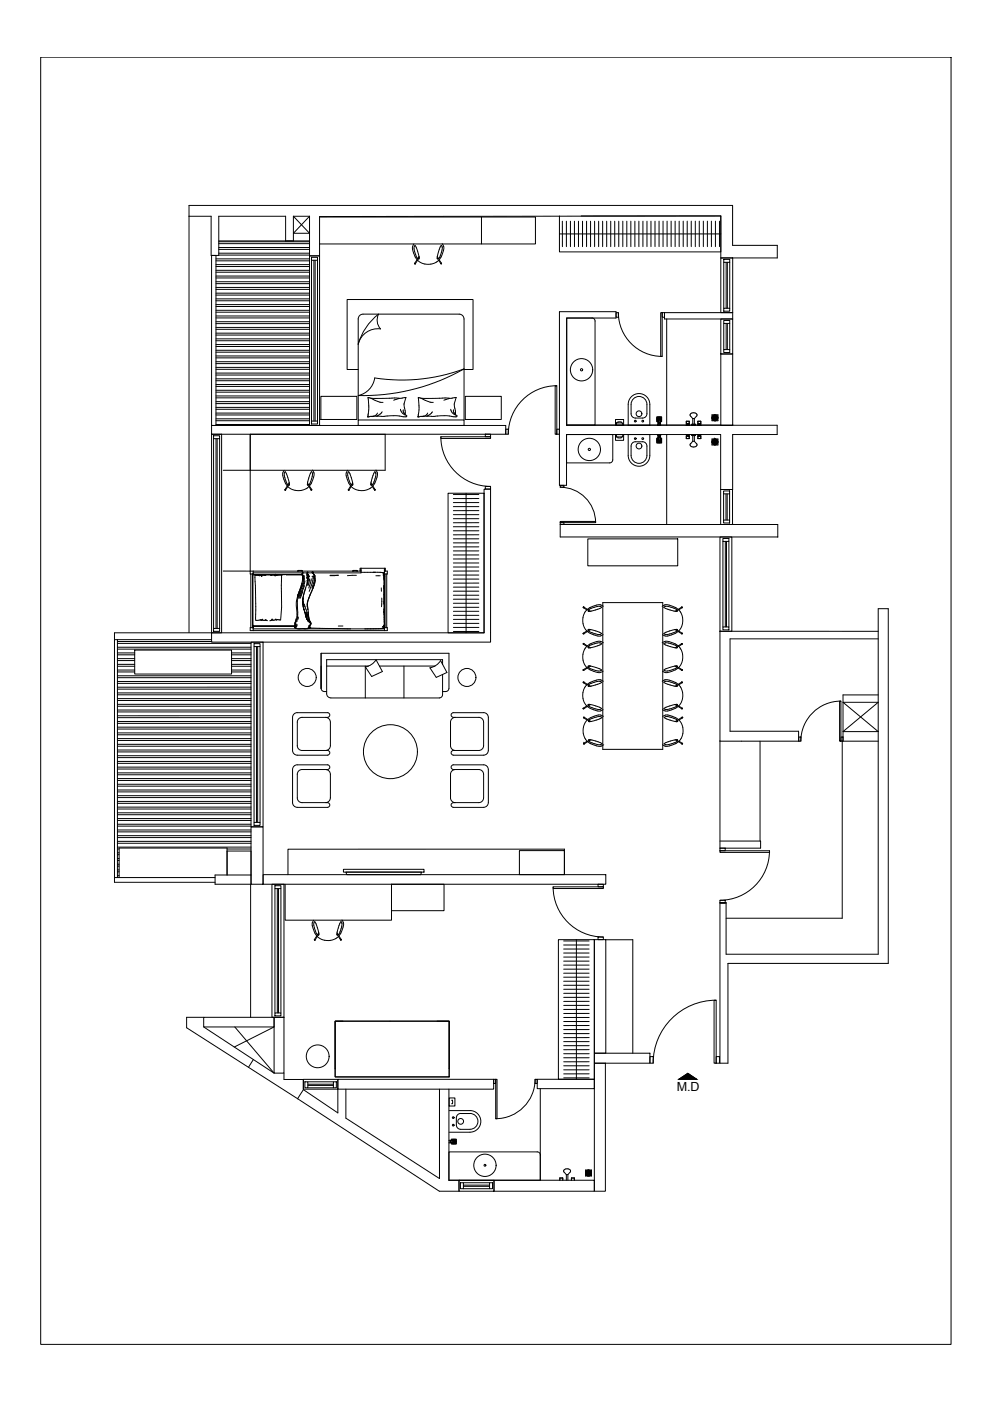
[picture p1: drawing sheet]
<svg xmlns="http://www.w3.org/2000/svg" width="420mm" height="594mm" viewBox="0 0 420 594" stroke-linecap="round" stroke-linejoin="round" font-family="sans-serif">
<defs><g id="words">
<text font-size="5.3" x="286.9" y="462.8">M.D</text>
</g></defs>
<!-- layer: A-WALL-PARP -->
<g fill="none" stroke="#000" stroke-width=".42">
<path d="M124.4 98.9h6.8M124.4 102.2v-10.5h6.8v16.8h4.3v-16.7l170.1-.2v17.8h23.9v-5.4h-18.9v-16.9h-230.5v4.6h9.4v16.6h3.3v-16.6h28.3v10.5h10.1M281.7 132.6h28.9v2.7h-28.9zM89.7 180.4h124.7v3.7h-124.7zM240.3 180.3v-45.4h20.9v-2.7h-24v73.6h3v-21.5h65.3v23.3h5.1v-23.3h18.9v-4h-18.9v-30.2h-5v30.2h-65.4M329.8 227.7h-92.3v-5.3h92.3v5.3M372.3 258.1h4.3v150.4h-68v42.3h-3.4v-67.9l2.6-.1v21.8h64.5zM89.7 268.3h115.5v-60.9h2.8v64.9h-118.3zM89.7 268.3h-41.2v2.9h41.2M372.3 267.7h-67.1v46.6h33.7M372.3 270.9h-62.8v39.2h29.1v4.2M357.4 297.8h14.9"/>
<path d="M372.3 294.7h-14.9v19.6M357.1 314.3h15.2M357.4 310.2h14.9M106.4 350.6h5.1v24.4h-5.1zM91.2 371h15.2v4h-15.2zM91.2 372.1h-42.7v2h42.7M111.5 370.9h145.3v4.1h-145.3zM252 398.4h4.8v48.2h-4.8zM86.4 431.4h29.8v4.1h-29.8zM86.4 431.4h-7.3v4.4l47.2 30.1 60 39.2h8.3v-4.6h-4.3v-38.7M86.4 435.5l29.8 19.5M116.2 431.4h4.2v23.6h-4.2z"/>
<path d="M120.4 455v2.7h8.2v4.4M143.2 457.7h66.1v4.1h-66.1zM227.8 457.7h24.2v3.9h-24.2zM252 446.6h23.5v4.2h-23.5zM252 450.8h4.7v54.3h-4.7zM128.6 462.1l-2.4 3.8M143.2 461.8v10.1l-14.6-9.8M146.6 461.8v12.3l39.7 25.7v-38M209.4 500.5h42.6v4.6h-42.6z"/>
</g>
<!-- layer: P -->
<g fill="none" stroke="#000" stroke-width=".42">
<path d="M80.1 91.7v176.5M124.4 91.7l6.8 7.2M131.2 91.7l-6.8 7.2M91.6 117.9h39.6M91.6 115.4h39.6M91.6 113h39.6M91.6 110.6h39.6M91.6 119.5h39.6M91.6 117.1h39.6M91.6 114.6h39.6M91.6 112.2h39.6M91.6 109.8h39.6"/>
<path d="M92.8 108.2h38.4M92.8 105.8h38.4M92.8 103.3h38.4M92.8 107.4h38.4M92.8 105h38.4M92.8 102.5h38.4M92.8 102.2h28.3M91.6 139.6h39.6M91.6 137.2h39.6M91.6 134.8h39.6M91.6 132.4h39.6M91.6 130h39.6"/>
<path d="M91.6 127.5h39.6M91.6 125.1h39.6M91.6 122.7h39.6M91.6 120.3h39.6M91.6 138.8h39.6M91.6 136.4h39.6M91.6 134h39.6M91.6 131.6h39.6M91.6 129.2h39.6M91.6 126.7h39.6M91.6 124.3h39.6M91.6 121.9h39.6"/>
<path d="M91.6 159h39.6M91.6 156.6h39.6M91.6 154.2h39.6M91.6 151.8h39.6M91.6 149.3h39.6M91.6 146.9h39.6M91.6 144.5h39.6M91.6 142.1h39.6M91.6 158.2h39.6M91.6 155.8h39.6M91.6 153.4h39.6M91.6 150.9h39.6"/>
<path d="M91.6 148.5h39.6M91.6 146.1h39.6M91.6 143.7h39.6M91.6 141.3h39.6M91.6 178.4h39.6M91.6 176h39.6M91.6 173.6h39.6M91.6 171.1h39.6M91.6 168.7h39.6M91.6 166.3h39.6M91.6 163.9h39.6M91.6 161.4h39.6"/>
<path d="M91.6 177.6h39.6M91.6 175.2h39.6M91.6 172.7h39.6M91.6 170.3h39.6M91.6 167.9h39.6M91.6 165.5h39.6M91.6 163.1h39.6M91.6 160.6h39.6M91.6 180h39.6M106.1 184.2h57.2M240.3 180.3h65.3M310.6 180.3h.1"/>
<path d="M310.6 180.3h-5h5M49.8 277.7h7.3M49.8 275.3h56.6M49.8 272.8h56.6M49.8 279.3h7.3M49.8 276.9h7.3M49.8 274.5h56.6M49.8 272h40M98.2 277.7h8.2M98.2 279.3h8.2M98.2 276.9h8.2M49.8 299.5h56.6"/>
<path d="M49.8 297h56.6M49.8 294.6h56.6M49.8 292.2h56.6M49.8 289.8h56.6M49.8 287.4h56.6M49.8 284.9h7.3M49.8 282.5h7.3M49.8 280.1h7.3M49.8 298.7h56.6M49.8 296.2h56.6M49.8 293.8h56.6M49.8 289h56.6"/>
<path d="M49.8 286.6h56.6M49.8 284.1h7.3M49.8 281.7h7.3M98.2 284.9h8.2M98.2 282.5h8.2M98.2 280.1h8.2M98.2 284.1h8.2M98.2 281.7h8.2M106.4 291.4h-56.6M357.4 297.8l14.9 12.4M372.3 297.8l-14.9 12.4M49.8 318.8h56.6"/>
<path d="M49.8 316.4h56.6M49.8 314h56.6M49.8 311.6h56.6M49.8 309.1h56.6M49.8 306.7h56.6M49.8 304.3h56.6M49.8 301.9h56.6M49.8 318h56.6M49.8 315.6h56.6M49.8 313.2h56.6M49.8 310.8h56.6M49.8 308.3h56.6"/>
<path d="M49.8 305.9h56.6M49.8 301.1h56.6M106.4 303.5h-56.6M49.8 338.2h56.6M49.8 335.8h56.6M49.8 333.4h56.6M49.8 330.9h56.6M49.8 328.5h56.6M49.8 326.1h56.6M49.8 323.7h56.6M49.8 321.3h56.6M49.8 339.8h56.6"/>
<path d="M49.8 337.4h56.6M49.8 335h56.6M49.8 332.6h56.6M49.8 330.1h56.6M49.8 327.7h56.6M49.8 325.3h56.6M49.8 322.9h56.6M49.8 320.4h56.6M49.8 357.6h56.6M49.8 355.2h56.6M49.8 352.7h56.6M49.8 350.3h56.6"/>
<path d="M49.8 347.9h56.6M49.8 345.5h56.6M49.8 343.1h56.6M49.8 340.6h56.6M49.8 359.2h56.6M49.8 356.8h56.6M49.8 354.4h56.6M49.8 351.9h56.6M49.8 349.5h56.6M49.8 347.1h56.6M49.8 344.7h56.6M49.8 342.3h56.6"/>
<path d="M49.8 369.7h.7M49.8 367.3h.7M49.8 364.9h.7M49.8 362.4h.7M49.8 360h.7M49.8 371.3h.7M49.8 368.9h.7M49.8 366.5h.7M49.8 364.1h.7M49.8 361.6h.7M96.3 360h10.1M106.3 375v56.4"/>
<path d="M106.4 360.9v10.1M99.5 435.5l16.7 19.5M116.2 435.5l-16.9 8.5M107.4 449.3l-2.1 3.3M194.6 500.5h14.8"/>
</g>
<!-- layer: A-FIXT -->
<g fill="none" stroke="#000" stroke-width=".42">
<path d="M135.5 92h68.6v11.4h-68.6M204.1 92h22.9v11.4h-22.9M237.2 91.6v15.2h68.4v-15.2h-59.2M237.2 99.2h68.4M238.4 93.8v10.8M240.1 93.8v10.8M241.9 93.8v10.8M243.5 93.8l.1 10.8M245.3 93.8v10.8M247 93.8v10.8M248.7 93.8v10.8M250.4 93.8v10.8"/>
<path d="M252.1 93.8v10.8M253.8 93.8v10.8M255.5 93.8v10.8M257.2 93.8v10.8M258.9 93.8v10.8M260.6 93.8v10.8M262.3 93.8v10.8M264.1 93.8v10.8M265.7 93.8v10.8M267.5 93.8v10.8M269.2 93.8v10.8M270.9 93.8v10.8"/>
<path d="M272.6 93.8v10.8M274.3 93.8v10.8M276 93.8v10.8M277.7 93.8v10.8M279.4 93.8v10.8M281.1 93.8v10.8M282.8 93.8v10.8M284.5 93.8v10.8M286.2 93.8v10.8M288 93.8v10.8M289.7 93.8v10.8M291.4 93.8v10.8"/>
<path d="M293.1 93.8v10.8M294.8 93.8v10.8M296.5 93.8v10.8M298.2 93.8v10.8M299.9 93.8v10.8M301.6 93.8v10.8M303.3 93.8v10.8M305 93.8v10.8M175.5 103.4a4.1 4.1 0 0 0 .2 4.8l1.1 1.9M175.9 111.6l.1 .3M176.1 111.8l-.1 .1M176.8 110.1l-.9 1.5"/>
<path d="M176.8 110.1l.2 .2M177 110.3a6.7 6.7 0 0 0 9 .1M177 110.3l-.9 1.5M177.1 109.7l.3 .1M177.7 108.8l-.6 .9M177.7 108.8l-.9-3-.8-1.7a5.5 5.5 0 0 0 1.1 5.6M177.7 108.8v.4M177.7 109.2v.5l-.3 .1M177.7 109.2l-.3 .6M185.4 109.4l.2 .4M185.4 108.8l.5 .9M185.4 108.8l.5-2.1a3.4 3.4 0 0 1 1.3-2.5 6.8 6.8 0 0 1-1.3 5.5"/>
<path d="M185.4 108.8v.8l.2 .2M185.9 109.7l-.3 .1M186 110.4l.9 1.3M186.2 110.1l.9 1.5M186.2 110.1l-.2 .3M186.9 111.7v.1M187.1 111.6l.1 .3-.3-.2M187.1 111.6l.1 .1M187.2 111.7l-.3 .1M187.5 103.3a3.7 3.7 0 0 1 .1 4.3l-1.4 2.5M158.5 134.9l2-1.7a5.6 5.6 0 0 0 .8 6.3 8.6 8.6 0 0 0-9.4 6.5 24.8 24.8 0 0 1 6.6-11.1zM240.3 134.9h10.7l.8 .2 .4 .6 .1 44.6h-12z"/>
<path d="M282.7 135.3v45M151.9 156.7h-4.7v-29.7h53.4v29.7h-3.9M151.9 178.1v-42.8l.6-1.5 1.4-.6h40.8l1.4 .6 .6 1.5v42.8M151.9 178.1h44.8v2.3h-44.8zM155.9 176.7h.1M156.1 168.6l.3 4.6-.5 3.5M156.1 168.6l1.6 .3M157.1 176.6l9.9-.3 3.2 .3M157.1 176.6l-1.2 .1M157.3 168.9l3.5 1.5 1.6 .2M157.7 168.9h12l2.4-.3-.8 2.6 .1 1.5M158.9 160.3a75.3 75.3 0 0 0 37.8-3.9 86.9 86.9 0 0 1-44.8 11.3 8.9 8.9 0 0 0 7-7.4z"/>
<path d="M159.1 176.2l-1.7 .4M159.7 175.7l-.6 .5M160 175.2l-.3 .5M162 174.6l-1.1 1.1-1.4 .8M168 169.3l-1.1 .4M169.4 168.9l-1.4 .4M169.8 173.6l.7 1.4 1.2 .9M170.2 176.6l1.6 .1M171 173.8v.8M171 174.6l.8 1M171.4 172.7l.4 3.2M171.7 175.9l.8 .6-.7 .2"/>
<path d="M177.2 176.7h.1M177.4 168.6l.3 4.6-.5 3.5M177.4 168.6l1.6 .3M178.6 168.9l3 1.4 2.1 .3M179 168.9h12l2.4-.3-.8 2.8 .4 4.5M179.6 176.5l-.9 .1M180.4 176.2l-.8 .3M181.3 175.2l-.9 1M183.3 174.6l-.6 .8-1.9 1.1M189.3 169.3l-1.1 .4M190.7 168.9l-1.4 .4M191.1 173.6l.5 1.2 1.4 1.1"/>
<path d="M191.5 176.6l-3.2-.3-11.1 .4M192.2 174.2l.9 1.4M192.3 173.8l-.1 .5M193 175.9l.7 .4-.1 .4-2.1-.1M261 177.9h3.4v2.4h-3.4zM261.3 179.3h2.7v1h-2.7zM261.9 179v.3M263.4 179h-1.5M263.4 179v.3M268 168a4.6 4.6 0 0 1 4.9-.7 4.6 4.6 0 0 1 2.6 4.2v8.8h-9.2l.1-9.7 .6-1.4zM272.5 177.3h-3.1l-1.3-.6-.5-1.3v-3.9a3.4 3.4 0 0 1 3.3-3.4 3.4 3.4 0 0 1 3.4 3.4l-.1 4.4-.8 1.1-1 .3M278.9 179.9h1.2v.4h-1.2v-1.5h-.5v-2.1h2.1v2.1h-.5v1.1"/>
<path d="M278.9 178.7h-.3v-1.8h1.8v1.8h-.4M278.9 178.5a.92 .92 0 0 1-.1-1.3 .92 .92 0 0 1 1.4 0 .92 .92 0 0 1-.2 1.3M279 178.4l.1 .8h.7M279.1 178.4h-.1M279.1 178.4v.1M279.1 178.4h.8l-.2 .8M279.1 177.8v.6M279.1 177.8h.8M279.1 179.1l.1 .7h.5l.1-.7M279.1 177.8h.1M279.1 177.8h.7M279.1 178.4v.7h.7"/>
<path d="M279.2 177.8l-.1 .1M279.2 179.4h.5M279.4 177.8h.2M279.7 177.8l.2 .1M279.9 177.8l-.1 1.3M279.9 178.4l-.1 .1M291 178.6h1.2v1h-1.2zM291.2 179.6v.5M292 179.6v.5M292.7 176.3l1 1.2M292.7 176.3a1.49 1.49 0 0 1 1-1.3 1.49 1.49 0 0 1 1.6 .5l.1 .8M293.3 179.9h1.4v.4h-1.4z"/>
<path d="M293.7 177.5v2.4M293.7 177.5h.7M294.4 177.5v2.4M295.4 176.3l-1 1.2M295.9 178.6h1.2v1h-1.2zM296.1 179.6v.5M296.9 179.6v.5M301.9 175.9h2.5v2.5h-2.5zM301.9 177.1h.1M301.9 177.5l.1 .2M301.9 177.1l.1 .2M301.9 176.8l.1 .1"/>
<path d="M302 177.3h.2M302 177.7h.2M302 176.9h.2M302 176.9l-.1 .2M302 177.3l-.1 .2M302 177.7h.1M302 176.5h.2M302.2 178h.1M302.2 177.7l.1 .1M302.2 177.3l.1 .2M302.2 176.9l.1 .2M302.2 176.5l.1 .2"/>
<path d="M302.3 176.2v.1M302.3 177.8h.2M302.3 177.5h.2M302.3 177.1h.2M302.3 176.7h.2M302.3 176.3h.2M302.3 176.3l-.1 .2M302.3 176.7l-.1 .2M302.3 177.1l-.1 .2M302.3 177.5l-.1 .2M302.3 177.8l-.1 .2M302.4 178.2h.1"/>
<path d="M302.5 178.2l.1 .1M302.5 177.8l.1 .2M302.5 177.5l.1 .2M302.5 177.1l.1 .2M302.5 176.7l.1 .2M302.5 176.3l.1 .2M302.6 176v.2M302.6 177.3h.3M302.6 178h.3M302.6 177.7h.3M302.6 176.9h.3M302.6 176.5h.3"/>
<path d="M302.6 176.2h.3M302.6 176.2l-.1 .1M302.6 176.5l-.1 .2M302.6 176.9l-.1 .2M302.6 177.3l-.1 .2M302.6 177.7l-.1 .1M302.6 178l-.1 .2M302.9 178.4h.1M302.9 178l.1 .2M302.9 177.7l.1 .1M302.9 177.3l.1 .2M302.9 176.9l.1 .2"/>
<path d="M302.9 176.5l.1 .2M302.9 176.2l.1 .1M302.9 175.9l.1 .1M303 177.8h.2M303 178.2h.2M303 177.5h.2M303 177.1h.2M303 176.7h.2M303 176.3h.2M303 176l-.1 .2M303 176.3l-.1 .2M303 176.7l-.1 .2"/>
<path d="M303 177.1l-.1 .2M303 177.5l-.1 .2M303 177.8l-.1 .2M303 178.2l-.1 .2M303.2 178.2l.1 .2M303.2 177.8l.1 .2M303.2 177.5l.1 .2M303.2 177.1l.1 .2M303.2 176.7l.1 .2M303.2 176.3l.1 .2M303.2 175.9l.1 .3M303.3 177.3h.2"/>
<path d="M303.3 178h.2M303.3 177.7h.2M303.3 176.9h.2M303.3 176.5h.2M303.3 176.2h.2M303.3 176.2l-.1 .1M303.3 176.5l-.1 .2M303.3 176.9l-.1 .2M303.3 177.3l-.1 .2M303.3 177.7l-.1 .1M303.3 178l-.1 .2M303.3 178.4h.1"/>
<path d="M303.5 178l.1 .2M303.5 177.7l.1 .1M303.5 177.3l.1 .2M303.5 176.9l.1 .2M303.5 176.5l.1 .2M303.5 176.2l.1 .1M303.6 177.8h.2M303.6 178.2h.2M303.6 177.5h.2M303.6 177.1h.2M303.6 176.7h.2M303.6 176.3h.2"/>
<path d="M303.6 176l-.1 .2M303.6 176.3l-.1 .2M303.6 176.7l-.1 .2M303.6 177.1l-.1 .2M303.6 177.5l-.1 .2M303.6 177.8l-.1 .2M303.6 178.2l-.1 .2M303.8 178.2h.1M303.8 177.8l.1 .2M303.8 177.5l.1 .2M303.8 177.1l.1 .2M303.8 176.7l.1 .2"/>
<path d="M303.8 176.3l.1 .2M303.9 177.3h.2M303.9 178h.2M303.9 177.7h.2M303.9 176.9h.2M303.9 176.5h.2M303.9 176.2l-.1 .1M303.9 176.5l-.1 .2M303.9 176.9l-.1 .2M303.9 177.3l-.1 .2M303.9 177.7l-.1 .1M303.9 178l-.1 .2"/>
<path d="M304.1 177.7l.1 .1M304.1 177.3l.1 .2M304.1 176.9l.1 .2M304.1 176.5l.1 .2M304.2 176.5h-.1M304.2 177.5h.2M304.2 177.1h.2M304.2 176.7h.1M304.2 176.7l-.1 .2M304.2 177.1l-.1 .2M304.2 177.5l-.1 .2M106.1 184.1v59.3h1.2"/>
<path d="M120.5 199.4a3.9 3.9 0 0 0 .2 4.7l1.1 1.9M132.5 199.3a3.6 3.6 0 0 1 .1 4.2l-1.4 2.6M147.3 199.4a3.9 3.9 0 0 0 .3 4.7l1.1 1.9M159.4 199.3a3.6 3.6 0 0 1 0 4.2l-1.3 2.6M163.3 184.2v15.2h-68.6M240.2 184.3h19.6v10.7l-.3 .8-1 .5h-18.3zM261 184.3h3.4v2.4h-3.4zM261.3 184.3h2.7v1h-2.7zM261.9 185.3v.3l.8 .1 .7-.1v-.3M266.3 184.3h9.2v8.8a4.6 4.6 0 0 1-4.6 4.6 4.6 4.6 0 0 1-4.6-4.6zM267.6 189.2v3.9a3.4 3.4 0 0 0 3.3 3.4 3.4 3.4 0 0 0 3.4-3.4v-3.9M272.4 187.3l1.3 .5 .6 1.3"/>
<path d="M272.5 187.3l-3.6 .1-1.1 .8-.2 .9M278.9 184.7h1.2v-.4h-1.2v1.5h-.5v2.1h2.1v-2.1h-.5v-1.1M278.9 185.9h-.3v1.8h1.8v-1.8h-.4M278.9 186.1a.92 .92 0 0 0-.1 1.3 .92 .92 0 0 0 1.4 0 .92 .92 0 0 0-.2-1.3M279.1 186.7h.1M279.1 186.8h.8M279.1 185.5l.1-.7h.5l.1 .7M279.1 186.8h.7M279.2 185.2h.5M279.4 186.8h.2M279.7 185.3l.3 .4-.1 .5M279.8 185.3l-.8 .2 .1 .6"/>
<path d="M279.8 185.5h-.7v.7M279.8 185.5l.1 1.3M279.8 186.1l.1 .1M279.8 186.7v.1M279.9 186.7l-.2 .1M279.9 186.2h-.8v.6M282.7 184.3v38.1M291 184.3h1.2v.2h-1.2zM291 185h1.2v1h-1.2zM291 180.1h1.2v.2h-1.2zM291.2 184.5v.5M292 184.5v.5"/>
<path d="M293.3 184.3h1.4v.4h-1.4zM293.7 187.1h.7M293.7 184.7v2.4M293.7 187.1l-.8 .9M294.4 187.1l.8 .9a1.16 1.16 0 0 1-.3 1.5 1.16 1.16 0 0 1-1.5 0l-.5-.3a.71 .71 0 0 1 0-1.2M294.4 184.7v2.4M295.9 184.3h1.2v.2h-1.2zM295.9 180.1h1.2v.2h-1.2zM295.9 185h1.2v1h-1.2zM296.1 184.5v.5M296.9 184.5v.5M301.9 186.1h2.5v2.6h-2.5z"/>
<path d="M301.9 187.5h.1M301.9 187.5l.1 .2M302 186.9h.1M302 187.3h.2M302 186.9h.2M302 187.7h.2M302 186.9v.4M302 187.3l-.1 .2M302 187.7l-.1 .1M302 188.1h.2M302.2 186.5h.1M302.2 188.1l.1 .1"/>
<path d="M302.2 187.7l.1 .2M302.2 187.3l.1 .2M302.2 186.9l.1 .2M302.2 186.5l.1 .2M302.3 186.7h.2M302.3 187.1h.2M302.3 187.5h.2M302.3 187.9h.2M302.3 188.2h.2M302.3 186.7l-.1 .2M302.3 187.1l-.1 .2M302.3 187.5l-.1 .2"/>
<path d="M302.3 187.9l-.1 .2M302.3 188.2v.1M302.4 186.4h.1M302.5 188.2l.1 .2M302.5 187.9l.1 .2M302.5 187.5l.1 .2M302.5 187.1l.1 .2M302.5 186.7l.1 .2M302.5 186.4l.1 .1M302.6 186.3l-.1 .1M302.6 187.3h.3M302.6 186.5h.3"/>
<path d="M302.6 186.9h.3M302.6 187.7h.3M302.6 188.1h.3M302.6 188.4h.3M302.6 186.6l-.1 .1M302.6 186.9l-.1 .2M302.6 187.3l-.1 .2M302.6 187.7l-.1 .2M302.6 188.1l-.1 .1M302.6 188.4v.2M302.9 186.2h.1M302.9 188.4l.1 .2"/>
<path d="M302.9 188.1l.1 .1M302.9 187.7l.1 .2M302.9 187.3l.1 .2M302.9 186.9l.1 .2M302.9 186.5l.1 .2M302.9 186.2l.1 .2M303 186.7h.2M303 187.1h.2M303 186.4h.2M303 187.5h.2M303 187.9h.2M303 188.2h.2"/>
<path d="M303 188.6h.2M303 186.4l-.1 .2M303 186.7l-.1 .2M303 187.1l-.1 .2M303 187.5l-.1 .2M303 187.9l-.1 .2M303 188.2l-.1 .2M303 188.6l-.1 .1M303.2 188.6v.1M303.2 188.2l.1 .2M303.2 187.9l.1 .2M303.2 187.5l.1 .2"/>
<path d="M303.2 187.1l.1 .2M303.2 186.7l.1 .2M303.2 186.4l.1 .1M303.3 186.2h.1M303.3 187.3h.2M303.3 186.5h.2M303.3 186.9h.2M303.3 187.7h.2M303.3 188.1h.2M303.3 188.4h.2M303.3 186.2l-.1 .2M303.3 186.6l-.1 .1"/>
<path d="M303.3 186.9l-.1 .2M303.3 187.3l-.1 .2M303.3 187.7l-.1 .2M303.3 188.1l-.1 .1M303.3 188.4l-.1 .2M303.5 188.4l.1 .2M303.5 188.1l.1 .1M303.5 187.7l.1 .2M303.5 187.3l.1 .2M303.5 186.9l.1 .2M303.5 186.5l.1 .2M303.5 186.2l.1 .2"/>
<path d="M303.6 186.7h.2M303.6 187.1h.2M303.6 186.4h.2M303.6 187.5h.2M303.6 187.9h.2M303.6 188.2h.2M303.6 186.4l-.1 .2M303.6 186.7l-.1 .2M303.6 187.1l-.1 .2M303.6 187.5l-.1 .2M303.6 187.9l-.1 .2M303.6 188.2l-.1 .2"/>
<path d="M303.8 188.2l.1 .2M303.8 187.9l.1 .2M303.8 187.5l.1 .2M303.8 187.1l.1 .2M303.8 186.7l.1 .2M303.8 186.4l.1 .1M303.8 186.4h.1M303.9 187.3h.2M303.9 186.5h.2M303.9 186.9h.2M303.9 187.7h.2M303.9 188.1h.2"/>
<path d="M303.9 186.6l-.1 .1M303.9 186.9l-.1 .2M303.9 187.3l-.1 .2M303.9 187.7l-.1 .2M303.9 188.1l-.1 .1M304.1 188.1h.1M304.1 187.7l.1 .2M304.1 187.3l.1 .2M304.1 186.9l.1 .2M304.2 186.8l-.1 .1M304.2 187.1h.2M304.2 187.5h.2"/>
<path d="M304.2 187.9h.1M304.2 187.1l-.1 .2M304.2 187.5l-.1 .2M304.2 187.9l-.1 .2M120.8 207.6l.2 .3M121.1 207.7l-.1 .2M121.8 206l-1 1.6M121.8 206l.2 .3M122 206.3a6.6 6.6 0 0 0 9 0M122 206.3l-.9 1.4M122.1 205.6l.3 .1M122.6 204.7l-.5 .9"/>
<path d="M122.6 204.7l-.1-.5a6.5 6.5 0 0 0-1.7-4.1 3.7 3.7 0 0 0 .4 3.9l.9 1.6M122.6 204.7l.1 .5M122.7 205.2v.5h-.3M122.7 205.2l-.3 .5M130.3 205.3l.3 .4M130.4 204.8l.5 .8M130.4 204.8l1.5-4.6a1.19 1.19 0 0 1 .5 1.8l-.7 2.3-.8 1.3M130.4 204.8l-.1 .9h.3M130.9 205.6l-.3 .1M131 206.3l.9 1.4M131.2 206.1l.9 1.4M131.2 206.1l-.2 .2"/>
<path d="M131.9 207.7h.1M132.1 207.5v.4l-.2-.2M132.1 207.5l-.2 .2M147.7 207.6l.2 .3M147.8 200l.6 .9 1.1 3.8M147.8 200a5.6 5.6 0 0 0 1.1 5.6M148 207.7l-.1 .2M148.7 206l-1 1.6M148.7 206l.2 .3M148.9 206.3a6.6 6.6 0 0 0 9 0M148.9 206.3l-.9 1.4M148.9 205.6l.3 .1"/>
<path d="M149.5 204.7l-.6 .9M149.5 204.7l.1 .5M149.6 205.2v.5h-.4M149.6 205.2l-.4 .5M157.2 205.3l.3 .4M157.3 204.8l.5 .8M157.3 204.8l1.5-4.6a1.49 1.49 0 0 1 .3 2.4l-.7 2.2-.6 .8M157.3 204.8l-.1 .8 .3 .1M157.8 205.6l-.3 .1M157.9 206.3l.9 1.4M158.1 206.1l.9 1.4M158.1 206.1l-.2 .2"/>
<path d="M158.8 207.7h.1M159 207.5v.4l-.2-.2M159 207.5l-.2 .2M190 209.2h15.2v59.1h-15.2zM192.2 209.7h10.8M192.2 213.1h10.8M192.2 214.8h10.8M192.2 218.2h10.8M192.2 219.9h10.8M197.6 209.2v59.1M203 211.4h-10.8M203 216.5h-10.8"/>
<path d="M192.2 223.4h10.8M192.2 225.1h10.8M192.2 228.5h10.8M192.2 230.2h10.8M192.2 233.6h10.8M192.2 235.3h10.8M192.2 238.7h10.8M203 221.6l-10.8 .1M203 226.8h-10.8M203 231.9h-10.8M203 237h-10.8M249.2 228.5h38.1v11.4h-38.1z"/>
<path d="M94.7 242.2h58.4M106.3 243.4v22.8M107.1 243.7h.1M107.1 243.4v22.8M107.1 243.8l.2 22.4M107.3 243.6h.1M107.3 242.2v1.4M110.8 244.1v.1M110.8 244.2h.1M111.1 244.4l-.6-.4h-2.2a7 7 0 0 0 0 4.4l.1 10.2a7.4 7.4 0 0 0 .2 4.5l2.2-.1 .6-.4M112.4 244l-.8-.1-.8 .3M112.4 244h.1"/>
<path d="M112.9 243.7l-.5 .3M113.2 243.7h-.2M113.2 243.6v.1M113.5 243.6l.2 .1M113.9 243.6l-.2 .1M113.9 243.6h.3M114.2 243.6l.3 .1M114.5 243.7l.5 .3M115 244l.9-.2 .7 .3M115 244h.1M116.6 244.1v.2M116.6 244v.1"/>
<path d="M116.7 244h-.1M116.8 243.9h.1M116.8 243.9l2.3-.1 .3 .9v12.8l-.4 5.4-2-.2M116.8 243.9l-.2 .1M119.9 243.7h.1M120.2 243.6l-13 .1M120.3 243.6h.5M121.1 243.6l7 .1M121.4 243.7h.1M126 254.9l.2 5.7-.4 3M126.2 242.2h2.1M126.2 252.8h.1"/>
<path d="M126.2 252.8a15.7 15.7 0 0 0-.3 7.8l-.8 5.6M126.3 252.3v.2M126.3 252.3l-.1 .5M126.5 242.1v-.2h1.5v.2M126.5 252.3l.8-1.4-1.3 4.1M126.5 252.3l-.4 1.1M127 250.9l-.5 1.4M127.4 249.4l-1.1 2.9M127.6 249.4l-.6 1.5M127.8 248.3l-.4 1.1M127.9 249.4l-.9 1.5M128 243.6h.1"/>
<path d="M128 243.6l.2 .4M128.1 243.5l.3 1.4M128.2 244.1a10.7 10.7 0 0 1-.8 5.3M128.2 243l-.1 .7M128.3 242.9h.1M128.3 242.9l-.1 .2M128.3 243l.2 1.6a6.5 6.5 0 0 1-.9 4.8M128.3 255l.3 2.3M128.3 245.2v.2M128.4 242.9l-.1 .1M128.4 250.9l-1.1 2.7M128.4 253.6l-.1 1.4"/>
<path d="M128.5 253.6l-.2 1.4M128.5 242.9v.2M128.5 257.3l.2 .7M128.6 257.3l.3 1.2M128.6 253.6l.1 3.7M128.6 255l.4 2.3M128.7 258v.4M128.7 258l.1 .3M128.8 244l.1 .3a6.3 6.3 0 0 1-1.3 5.1M128.8 258.3l.1 .2M128.8 258.3v.1M128.9 258.5l.2 .8"/>
<path d="M128.9 258.5l.4 1.2M129 256.2l1.9 6.5 .7 1.3M129.1 248.4l-2.1 5.2M129.1 250.8l-.7 2.8M129.1 259.3l.1 .3M129.1 259.3l.4 1.1M129.3 259.7l.3 1M129.3 246.4l-2.7 7.2M129.3 259.7l.7 2.1M129.6 259.7l.6 2.1M129.9 259.7l.4 2.1M130 243.8h.5"/>
<path d="M130 243.8l.3 .5-.2 .8M130.1 245.1h.4M130.2 243l.1 .6M130.3 242.9h.1M130.3 242.9l.1 .5M130.3 242.9l.1 .1M130.3 243.6h.2M130.3 243.6l-.3 .2M130.4 243.4l.1 .3M130.4 243.3l.1 .2M130.4 257.3l1 6.2M130.4 257.3l.1 1.2"/>
<path d="M130.4 243.5h.1M130.4 243.5l.1 .2M130.5 243.5l.1 .3M130.5 246.3l-.2 .9M130.5 246.2v.1M130.5 245h.1M130.5 245l-.3 1.4 .2-.4M130.5 243.8l.1 .1M130.5 244.9l-.4 .2M130.5 244.8l-.3 2.4-1.1 3.6M130.5 243.7h.1M130.5 242.9h.1"/>
<path d="M130.5 243.5l.1 1M130.5 244.5v.3M130.6 244.8l-.1 .2M130.6 243.8h.1M130.6 243.8h-.1M130.6 259.7l.8 3.8M130.6 243.8v.1M130.6 243.9h.1M130.6 243.9l-.1 .6M130.6 244.5v.3M130.6 244.5l-.1 .3M130.8 244.6l-.3 1.6"/>
<path d="M130.8 244.6l-.2 .2M130.9 253.6l-.5 1.4-.2 2.3M130.9 253.6l-.6 2.6 .1 1.1M130.9 244l-.3 .5M131 244.4l-.2 .2M131 244.4l-.4 .1M131.1 244.3l-.1 .1M131.3 244.4l-.5 .6-.6 3.2M131.3 245.4l-.6 2.8M131.5 252.2l-.6 1.4M132 245.4l-1.1 4M132.4 242.9h.1"/>
<path d="M132.6 244.3l-.3 .3M132.7 242.9l.8 1.2 .1 1.3-.5 2.8M132.9 242.9l.1 .6M132.9 242.9h.1M133.1 248.2l-1.6 4M133.1 243.6l.2 .9a8.5 8.5 0 0 1-1.1 4.9M133.1 244l-2 6.8M139.9 243.9h3.5l-3.4 .2M149.5 242.2h2.1M149.8 242.1v-.2h1.5v.2M151.1 244l-3.8 .1M152.7 242.2v-1.2h10.6v1.2"/>
<path d="M152.7 241.7h.4M153.1 241v1.9h-45.8M159 242.7h-5.9M159 242.7h2.4M159 242.7h-.8M159.4 244.1h1.8M161.4 242.7h.1M161.5 242.7l.9 .2M161.6 249.3l.1 1.4M161.9 253.6l-.1 3.7M162.4 242.9h.1M162.4 242.9h.6"/>
<path d="M162.4 242.9l.3 .1M162.7 243l.1 .1M162.7 243.9h.2M162.8 248.3v1.3M162.8 243.1l.1 .2M162.8 249.4v2.8M162.8 245.4h.1M162.8 245.4v14.3M162.8 243.9h.1M162.8 258.5h.1M162.8 259.7h.1M162.8 259.7l.2 4.8"/>
<path d="M162.9 244h.1M162.9 243.8h.1M162.9 244l-.1 1.4M162.9 243.8v.2M162.9 243.8h-.4l.2 .1M162.9 244.1v.1M162.9 244.2v.1M162.9 243.9l-.1 .2M162.9 244.2h.1M162.9 243.8l-.2 .1M162.9 243.3v.1M162.9 243.8h-.1"/>
<path d="M162.9 243.4l.1 .2M163 244.6h.1M163 244.5h.1M163 242.2h1.2v1.2h-1.2M163 241v26.4M163 241.7h.3M163 244.8v.1M163 243.9h.1M163 244.7h.1M163 243.7l-.1 .1M163 243.9l.1 .4M163.1 243.4v22.8"/>
<path d="M163.1 244.4l-.1 .1M163.2 243.4v22.8M164 243.4v22.8M192.2 243.8h10.8M192.2 240.4h10.8M192.2 245.6h10.8M192.2 249h10.8M192.2 250.7h10.8M192.2 252.4h10.8M192.2 254.1h10.8M192.2 255.8h10.8M192.2 257.5h10.8"/>
<path d="M192.2 259.2h10.8M203 242.1l-10.8 .1M203 247.3h-10.8M247.4 257.7h.1M247.4 257.7l1.4 .9M247.6 257.5l-.3-.1 .1 .3M247.6 257.5l-.2 .2M247.6 257.5l1.4 .9M248.8 258.6a6.6 6.6 0 0 0 0 9M249 258.4l-.2 .2M249.4 259l.2 .3 .7-.1M249.4 259l.4 .2"/>
<path d="M249.5 258.7l.8 .5M249.5 258.7l1.9-1a3.3 3.3 0 0 1 3.7-.2l-1.2 .7-3.6 1M249.5 258.7l-.1 .3M255.6 255.5h25.4v62.3h-25.4zM255.8 257.1a3.7 3.7 0 0 0-4.2-.1l-2.6 1.4M280.7 257.1a3.7 3.7 0 0 1 4.3-.1l2.5 1.4M287.1 258.7l-.9 .5M287.1 258.7l-2-1a3.3 3.3 0 0 0-3.7-.2l1.3 .7 3.5 1M287.1 258.7l.1 .3M287.2 259l-.2 .3-.8-.1M287.2 259l-.5 .2M287.5 258.4l.3 .2"/>
<path d="M287.8 258.6a6.6 6.6 0 0 1-.1 9M289 257.5l.2-.1-.1 .3M289 257.5l.2 .2M289 257.5l-1.5 .9M289.1 257.7l-1.3 .9M289.1 257.7h.1M57.1 275.7h41.1v10.1h-41.1zM107.1 265.4l.1 .1M107.1 265.5h.1M107.1 265.5h17.9M107.2 265.5l.1 .6M107.3 266.2h.1"/>
<path d="M107.3 265.5h.1M107.3 266.2h-1.2v1.2h58.1v-1.2h-1.2M107.3 265.5v1.9M107.3 266.7h55.7M107.3 265.5h17.8M111.3 262.6l.2 .4 1.1-.1M112.6 262.9l-.2 .1M112.7 262.9l.6 .3M112.7 262.9h-.1M112.8 262.9h-.1M113.3 263.2h.1M115 263l-.6 .2"/>
<path d="M115 263h.1M115.4 262.9h.1M115.4 262.9l-.4 .1M116.9 262.7l-.7 .3-.8-.1M116.9 262.7h.1M116.9 262.5v.2M117 262.7h.1M125 265.8l.1 .4M125 265.5h.1M125 265.5v.3M125.1 264.4v.2M125.1 265.4l-.1 .1"/>
<path d="M125.1 266.2l.1 .1M125.1 264.4v1M125.1 266.2l.2 .2M125.1 264.6l-.1 1.2M125.2 266.3l.1 .1M125.2 263.6l-.1 .8M125.3 263.6l-.2 .8M125.3 266.4l1.4 .3M125.4 263.4l-.1 .2M125.5 262.9h.1M125.5 262.9l-.3 .7M125.8 264.7l-.3 1.4"/>
<path d="M126.5 261.6l-.1 1M127.1 266.6l-.2 .1M127.5 266.6h1.5M129.5 260.4l.5 2.2M129.5 260.4l.3 1M129.6 260.7l.3 1.1M129.6 260.7h.1M129.8 261.4v.2M129.8 261.4l.1 .3M129.8 261.6l.1 .1M129.8 261.6l.4 1M129.9 261.8v.1"/>
<path d="M129.9 261.7v.1M129.9 261.9l.4 .8M129.9 261.9l.2 .4M130.1 262.3l.2 .4M130.2 262.6l.5 .7M130.2 262.6l.6 1M130.3 262.7h.1M130.3 262.7l.6 .9M130.3 262.7l.4 .6M130.3 262.7l.6 .7M130.5 262.7l.5 .8M130.7 262.7l.6 1.1"/>
<path d="M130.7 263.3l.2 .3M130.9 263.4l.1 .2M130.9 263.4l.1 .1M130.9 263.6l.3 .3-.2-.3M131 265.3l-.1 .3M131 263.6l.3 .2M131 263.5h.1M131 263.5l.3 .3M131.1 266v-.3l-.4 .5h.4M131.1 266v.2M131.1 266.2h.2M131.1 266.5l-1.4 .1"/>
<path d="M131.2 265.7l.1 .2M131.2 265.5v.1M131.3 265.9h.1M131.3 265.5h.1M131.3 265.6l-.1 .1M131.3 265.6v.8M131.3 265.5v.2M131.3 265.9l-.2 .1M131.3 265.9v.3M131.3 266.2h.1M131.3 263.8l.1 .3M131.3 266.2l-.2 .3"/>
<path d="M131.3 263.8h.1M131.3 266.4l-.2 .1M131.3 266.4l17.2 .3M131.3 263.8l.3 .6v-.4M131.3 263.8l.3 .2M131.3 265.2v.1M131.3 265.2l-.2 .2M131.4 265.9v.1M131.4 265.2l-.2 .3M131.4 263.5l.4 .8M131.6 264h.1M131.6 264l.2 .3"/>
<path d="M131.8 264.3h.1M131.8 264.3l-.4 .9M143.4 265.5h2M155.9 266.6l-1.2 .1M162.5 266.3l-.8 .2M162.5 265.6l-.2 .2M162.5 265.7l-.3 .2M162.6 266.3l-.1 .1M162.6 265.6l-.1 .1M162.6 265.6h.1M162.7 265.6h.1M162.7 266.2l-.2 .1"/>
<path d="M162.7 265.7l-.1 .1M162.8 265.6h.1M162.8 265.6h-.2M162.8 266.2l-1.2 .3-4.5 .1M162.8 266.1h.1M162.8 265.5h.1M162.8 265.6l-.1 .1M162.8 265.6l.1 .2M162.9 265.6v.1M162.9 265.9h.1M162.9 265.9l-.1 .3M162.9 265.7v.2"/>
<path d="M162.9 265.7v.1M163 266.2h.1M163 263.4l.1 1.3M163 265.3l-.2 .2M163.1 265v.2M163.1 265.9l-.1 .3M192.2 260.9h10.8M192.2 262.6h10.8M192.2 264.3h10.8M192.2 266.1h10.8M192.2 267.8h10.8M247.4 268.5l-.2 .2h.3"/>
<path d="M247.4 268.5l-.1 .2h.2M247.4 273.2h.1M247.4 273.2l1.4 .9M247.6 273l-.3-.1 .1 .3M247.6 273l-.2 .2M247.6 273l1.4 .9M248.8 274.1a6.7 6.7 0 0 0 0 8.9M248.8 267.6l.3 .2M248.8 267.6l-1.4 .9M249 273.9l-.2 .2M249.1 267.8a5.9 5.9 0 0 0 6.6 1.3M249.1 267.8l-1.6 .9"/>
<path d="M249.4 274.5l.2 .2h.7M249.4 267.2l.1 .3M249.4 274.5l.4 .2M249.5 274.2l.8 .5M249.5 274.2l1.9-1a3.8 3.8 0 0 1 3.6-.3l-.7 .6-4 1.2M249.5 274.2l-.1 .3M249.5 267.5a6.7 6.7 0 0 0 5.5 1.2l.1-.1M249.9 266.9h-.5v.3M249.9 266.9l.5 .1M249.9 266.9l-.5 .3M250.4 267l-.9 .5M250.4 267l3 .8 1.7 .9"/>
<path d="M255.8 272.6a3.7 3.7 0 0 0-4.2-.1l-2.6 1.4M280.7 272.6a3.7 3.7 0 0 1 4.3-.1l2.5 1.4M286.2 267l.9 .5M286.2 267l-3.1 .8-1.6 .9M286.6 266.9h.5l.1 .3M286.6 266.9l-.4 .1M286.6 266.9l.6 .3M287.1 267.5a6.7 6.7 0 0 1-5.6 1.2v-.1M287.1 274.2l-.9 .5M287.1 274.2l-2-1a3.8 3.8 0 0 0-3.5-.3l.6 .6 4 1.2M287.1 274.2l.1 .3M287.2 274.5l-.1 .2h-.9"/>
<path d="M287.2 274.5l-.5 .2M287.2 267.2l-.1 .3M287.5 267.8a5.9 5.9 0 0 1-6.7 1.3M287.5 267.8l1.5 .9M287.5 273.9l.3 .2M287.7 267.6l-.2 .2M287.7 267.6l1.5 .9M287.8 274.1a6.7 6.7 0 0 1-.1 8.9M289 273l.2-.1-.1 .3M289 273l.2 .2M289 273l-1.5 .9M289.1 273.2l-1.3 .9"/>
<path d="M289.1 273.2h.1M289.2 268.5l.1 .2h-.3M137.5 293.2l-.8-.2-.6-1.1v-14.9h54.3v14.9l-.6 1.1-.8 .2M137.5 293.3h1M138.5 282.4h17.8M140.3 296h46M154.9 282.4v13.6M154.9 282.8a6.7 6.7 0 0 0 4.5-3l2.7 5-4.5 2.1zM160.9 282.4h23.5M171.3 282.4v13.6M186.8 280.2a6.7 6.7 0 0 1-4.5 3l2.7 4 4.5-2-2.7-5M187.6 286v8.6l-.2 .8-1.1 .5"/>
<path d="M187.6 281.7v-2h-49.1v14.4l.5 1.3 1.3 .5M187.6 293.3h1.4M247.4 284l-.2 .2h.3M247.4 284l.1 .2M247.4 289.5l1.4 .9M247.6 289.2h-.3l.1 .3M247.6 289.2l-.2 .3M247.6 289.2l1.4 1M248.8 290.4a6.6 6.6 0 0 0 0 8.9M248.8 299.3l.2 .3M248.8 299.3l-1.4 1M248.8 283l.3 .2"/>
<path d="M248.8 283l-1.4 1M249 290.2l-.2 .2M249 299.6a5.9 5.9 0 0 0 6.7 1.3M249 299.6l-1.5 .9M249.1 283.2a6 6 0 0 0 6.6 1.4M249.1 283.2l-1.6 1M249.3 299l.2 .3M249.4 282.7l.1 .3M249.4 290.8v.2h.9M249.4 290.8l.4 .2M249.5 290.5l.8 .5M249.5 299.3a6.7 6.7 0 0 0 5.5 1.2l.1-.1"/>
<path d="M249.5 290.5l1.9-1a3.2 3.2 0 0 1 3.7-.2l-1.7 .9-3.1 .8M249.5 290.5l-.1 .3M249.9 298.7h-.5l-.1 .3M249.9 298.7l.5 .1M249.9 298.7l-.6 .3M249.9 282.4h-.5v.3M249.9 282.4h.5M249.9 282.4l-.5 .3M250.4 298.8l-.9 .5M250.4 298.8l3 .8 1.7 .8M250.4 282.4l-.9 .6M250.4 282.4l4.7 1.7a5.5 5.5 0 0 1-5.6-1.1"/>
<path d="M255.8 288.9a3.6 3.6 0 0 0-4.2-.1l-2.6 1.4M280.8 288.9a3.6 3.6 0 0 1 4.2-.1l2.5 1.4M286.2 282.4l.9 .6M286.2 282.4l-3.8 1.2-.9 .5M286.2 298.8l.9 .5M286.2 298.8l-3 .8-1.7 .8M286.6 282.4h.5l.1 .3M286.6 282.4h-.4M286.6 282.4l.6 .3M286.6 298.7h.5l.1 .3M286.6 298.7l-.4 .1M286.6 298.7l.6 .3"/>
<path d="M287.1 283l-.1 .1a5.6 5.6 0 0 1-5.5 1M287.1 290.5l-.9 .5M287.1 299.3a6.7 6.7 0 0 1-5.5 1.2l-.1-.1M287.1 290.5l-2-1a3.2 3.2 0 0 0-3.6-.2l1.6 .9 3.1 .8M287.1 290.5l.1 .3M287.2 282.7l-.1 .3M287.2 299l-.1 .3M287.2 290.8l-.1 .2h-.9M287.2 290.8l-.5 .2M287.5 283.2a6 6 0 0 1-6.7 1.4M287.5 299.6a5.9 5.9 0 0 1-6.6 1.3M287.5 283.2l1.5 1"/>
<path d="M287.5 299.6l1.5 .9M287.5 290.2l.3 .2M287.7 283l-.2 .2M287.7 283l1.5 1M287.7 299.3l-.2 .3M287.7 299.3l1.5 1M287.8 290.4a6.6 6.6 0 0 1-.1 8.9M289 289.2l.3 .1-.1 .2M289 289.2l.2 .3M289 289.2l-1.5 1M289.2 284l.1 .2h-.3M289.2 289.5l-1.4 .9"/>
<path d="M126 316.2l.3 1 1.2 1h10.6l1.4-.6 .6-1.4M138.2 304.2a1.07 1.07 0 0 0 1.6-.6 1.07 1.07 0 0 0-1-1.4l-13.3 .1-1.2 .9-.3 1v14l.6 1.4 1.4 .6h12.8a1.06 1.06 0 0 0 1-1.3 1.06 1.06 0 0 0-1.6-.7M140.1 306.2l-.6-1.4-1.4-.6h-10l-1.1 .3-.7 .7-.3 1v10M140.1 306.2v10M191 316.2l.3 1 1.2 1h10.5M192.9 304.2a1.07 1.07 0 0 1-1.6-.6 1.07 1.07 0 0 1 1-1.4l13.3 .1 1.2 .9 .3 1-.1 14-.6 1.4-1.4 .6h-12.7a1.07 1.07 0 0 1-1-1.4 1.07 1.07 0 0 1 1.6-.6M203 304.2l1 .3 .9 1.2 .1 10.5M203 304.2h-10l-1.4 .6-.6 1.4v10M205 316.2l-.6 1.4-1.4 .6M247.4 304.3l.1 .1M247.4 300.3l-.2 .2h.3M247.5 304.4l1.5 .9"/>
<path d="M247.5 315.2l-.1 .2h.3M247.5 315.2l.2 .2M247.5 315.2h.1M247.7 304.2l-.3 .1M247.7 304.2l1.5 .9M248.9 314.3l-1.4 .9M248.9 314.3l.3 .2M249 305.3a6.6 6.6 0 0 0-.1 9M249.2 314.5l2.5 1.4a3.7 3.7 0 0 0 4.3-.1M249.2 314.5l-1.5 .9M249.2 305.1l-.2 .2M249.5 305.7l.1 .3h.5"/>
<path d="M249.5 305.7l.6 .3M249.5 313.9l.1 .3M249.6 305.4l.9 .6M249.6 305.4l-.1 .3M249.6 305.4a6.7 6.7 0 0 1 5.5-1.2l-1.5 .9-3.1 .9M250 313.7l-.5 .2M250.5 313.7l-.9 .5M250.5 313.7l4.6 1.5a1.19 1.19 0 0 1-1.8 .5l-2.8-.9-.9-.6M250.5 313.7h-.9l-.1 .2M250.5 306h-.4M255.8 303.8a4 4 0 0 0-4.7 .2l-1.9 1.1M281 303.8a4.1 4.1 0 0 1 4.7 .2l1.9 1.1"/>
<path d="M286.3 306h.4M286.4 313.7l.8 .5M286.4 313.7l-2.2 .5a3.4 3.4 0 0 0-2.5 1.3 6.8 6.8 0 0 0 5.5-1.3M286.4 313.7h.7l.2 .2M286.9 313.7l.4 .2M287.2 305.4l-.9 .6M287.2 305.4l.1 .3M287.2 305.4a6.7 6.7 0 0 0-5.5-1.2l1.6 .9 3 .9M287.3 305.7v.3h-.6M287.3 305.7l-.6 .3M287.3 313.9l-.1 .3M287.6 305.1l.3 .2"/>
<path d="M287.7 314.5l-2.6 1.4a3.7 3.7 0 0 1-4.2-.1M287.7 314.5l1.4 .9M287.9 305.3a6.7 6.7 0 0 1 0 9M287.9 314.3l1.4 .9M287.9 314.3l-.2 .2M289.1 304.2h.4l-.2 .2M289.1 304.2l.2 .2M289.1 304.2l-1.5 .9M289.2 300.3l.1 .2h-.3M289.3 315.2l.1 .3-.3-.1M289.3 315.2h.1M289.3 315.2l-.2 .2"/>
<path d="M289.3 304.4l-1.4 .9M305.2 314.1v45.5h17.3v-3h-17.3M322.2 314.3v42.3M357.1 314.3v75.1h-49.3M126 328.3v10l.3 1.1 .7 .7 1 .2h10.1l1.4-.5 .6-1.5M126 328.3l.6-1.4 1.5-.6 10.5 .1 1.2 .9 .3 1M138.2 326.3a1.07 1.07 0 0 0 1.6-.6 1.07 1.07 0 0 0-1-1.4l-13.3 .1-1.2 .9-.3 1v14l.6 1.4 1.4 .7h12.8a1.07 1.07 0 0 0 1-1.4 1.07 1.07 0 0 0-1.6-.7M140.1 328.3v10.1M191 328.3v10l.6 1.5 1.4 .5h10M192.9 326.3a1.07 1.07 0 0 1-1.6-.6 1.07 1.07 0 0 1 1-1.4l13.3 .1 1.2 .9 .3 1-.1 14-.6 1.4-1.4 .7h-12.7a1.08 1.08 0 0 1-1-1.4 1.08 1.08 0 0 1 1.6-.7M203 326.3l1.4 .6 .6 1.4M203 326.3l-10.5 .1-1.2 .9-.3 1"/>
<path d="M205 328.3l-.1 10.6-.9 1.2-1 .2M96.3 371v-11.4h-45.8v12.5M96.3 360.9h10.1M120.9 375v15.2h45.1v-15.2M122.1 370.9v-10.8h117.2v10.8M145.6 368.6h34.2v1.2h-34.2zM146.6 369.8h32.2l-.4 1.1h-31.4zM166 375h22.3v11.2h-22.3zM220.2 360.7h19.1v10.2h-19.1zM133 390.2a4 4 0 0 0 .2 4.7l1.1 1.9M133.3 398.4l.2 .3M133.3 398.4l.2 .2"/>
<path d="M133.6 398.5l-.1 .2M133.6 398.5l-.1 .1M134.3 396.8l-1 1.6M134.3 396.8l.2 .3M134.5 397.1a6.6 6.6 0 0 0 9 0M134.5 397.1l-.9 1.4M134.6 396.4l.3 .1M135.1 395.5l-.5 .9M135.1 395.5l-.1-.5a6.7 6.7 0 0 0-1.6-4.1 3.8 3.8 0 0 0 .3 3.8l.9 1.7M135.1 395.5l.1 .5M135.2 396v.5h-.3M135.2 396l-.3 .5"/>
<path d="M142.8 396.1l.3 .4M142.9 395.6l.5 .8M142.9 395.6l.5-2.1a3.3 3.3 0 0 1 1.3-2.6 6.7 6.7 0 0 1-1.3 5.5M142.9 395.6l-.1 .8 .3 .1M143.4 396.4l-.3 .1M143.5 397.1l.9 1.4M143.7 396.9l.9 1.4M143.7 396.9l-.2 .2M144.4 398.5h.1M144.6 398.3l.1 .3-.3-.1M144.6 398.3l-.2 .2M145 390.1a3.6 3.6 0 0 1 .1 4.2l-1.4 2.6"/>
<path d="M236.7 398.4h15.3v59.3h-15.3zM239 399h10.8M244.4 398.4v59.3M256.8 398.5h11.5v48.1M239 400.7h10.8M239 402.4h10.8M239 404.1h10.8M239 405.8h10.8M239 407.6h10.8M239 409.2h10.8M239 411h10.8M239 412.7h10.8"/>
<path d="M239 414.4h10.8M239 416.1h10.8M239 417.8h10.8M239 419.5h10.8M142.1 433h48.3v23.7h-48.3zM145.4 433h-3.3v20.2v-20.2h48.3v20.2v-20.2h-5.1M239 421.2h10.8M239 422.9h10.8M239 426.3h10.8M239 428h10.8M239 431.4h10.8M239 433.2h10.8"/>
<path d="M239 436.6h10.8M239 438.3h10.8M249.8 424.6h-10.8M249.8 429.7l-10.8 .1M249.8 434.9h-10.8M249.8 440h-10.8M239 441.7h10.8M239 443.4h10.8M239 446.8h10.8M239 448.5h10.8M239 451.9h10.8M239 453.7h10.8"/>
<path d="M239 457.1h10.8M249.8 445.1h-10.8M249.8 450.2h-10.8M249.8 455.3l-10.8 .1M190.4 465.6h2.5v3.4h-2.5zM190.4 470.9h8.9a4.6 4.6 0 0 1 4.6 4.6 4.6 4.6 0 0 1-4.6 4.6M191.5 466.5h.3l.1 .4-.1 1.1M191.5 468h.3M194 472.7l1.3-.5h4a3.4 3.4 0 0 1 3.3 3.3 3.4 3.4 0 0 1-3.3 3.4h-4l-1.3-.6-.5-1.2v-3.1zM229.1 461.6v39M190.3 488.4l37.9 .1 .6 .5 .3 .7v10.8h-38.8zM190.3 483.5h1.1v-.5h2.1v2.1h-2.1v-.5h-1.1"/>
<path d="M190.4 480.1h8.9M190.4 484.3l.7 .1M191 484.3l.8 .2M191.1 483.7l-.7 .1M191.1 483.7h.7M191.1 484.4h.7M191.1 483.7v.7M191.5 483.5v-.3h1.9v1.8h-1.9v-.4M191.7 483.5a.92 .92 0 0 1 1.3-.1 .92 .92 0 0 1 0 1.3 .92 .92 0 0 1-1.3-.1M191.7 483.7l-.2-.2-.5 .3M191.7 484.4l.1 .1M191.8 484.5h.1"/>
<path d="M192.3 483.7l.1 .1M192.4 483.7h.1M192.4 483.7h-.6v.8h.6M192.4 483.7v.8M192.4 484.3l-.1 .1M192.4 483.9v.3M192.4 484.4h.1M239.4 495.9a1.48 1.48 0 0 1 1.5-.3 1.48 1.48 0 0 1 .9 1.3l-1 1.2M239.4 495.9a.74 .74 0 0 0-.4 .6 .74 .74 0 0 0 .3 .7l.8 .9M240.1 498.1h.7M240.1 498.1v2.4M240.8 498.1v2.4"/>
<path d="M248.3 496.1h2.5v2.6h-2.5zM248.3 497.3h.1M248.3 497.3l.1 .2M248.3 497.7l.1 .2M248.3 497l.1 .1M248.4 497.9h.2M248.4 497.5h.2M248.4 497.1h.2M248.4 497.1l-.1 .2M248.4 497.5l-.1 .2M248.4 497.9h.1M248.4 496.8h.2"/>
<path d="M248.6 498.3h.1M248.6 497.9l.1 .2M248.6 497.5l.1 .2M248.6 497.1l.1 .2M248.6 496.8l.1 .2M248.6 496.5l.1 .1M248.7 498.1h.2M248.7 497.7h.2M248.7 497.3h.2M248.7 497h.2M248.7 496.6h.2M248.7 496.6l-.1 .2"/>
<path d="M248.7 497l-.1 .1M248.7 497.3l-.1 .2M248.7 497.7l-.1 .2M248.7 498.1l-.1 .2M248.8 498.4h.1M249 496.3v.1M249 498.3h.3M249 497.9h.3M249 497.5h.3M249 497.1h.3M249 496.8h.3M249 496.4h.3"/>
<path d="M249 496.4v.4M249 496.8v.3M249 497.1v.4M249 497.5v.4M249 497.9v.4M249 498.3v.2M249.2 498.6h.1M249.3 498.6v.1M249.3 498.3l.1 .1M249.3 497.9l.1 .2M249.3 497.5l.1 .2M249.3 497.1l.1 .2"/>
<path d="M249.3 496.8l.1 .2M249.3 496.4l.1 .2M249.3 496.2h.1M249.4 498.1h.2M249.4 498.4h.2M249.4 497.7h.2M249.4 497.3h.2M249.4 497h.2M249.4 496.6h.2M249.4 496.2h.2M249.4 496.2l-.1 .2M249.4 496.6l-.1 .2"/>
<path d="M249.4 497l-.1 .1M249.4 497.3l-.1 .2M249.4 497.7l-.1 .2M249.4 498.1l-.1 .2M249.4 498.4l-.1 .2M249.6 498.4l.1 .2M249.6 498.1l.1 .2M249.6 497.7l.1 .2M249.6 497.3l.1 .2M249.6 497l.1 .1M249.6 496.6l.1 .2M249.6 496.2l.1 .2"/>
<path d="M249.6 496.2h.1M249.7 498.6h.1M249.7 498.3h.2M249.7 497.9h.2M249.7 497.5h.2M249.7 497.1h.2M249.7 496.8h.2M249.7 496.4h.2M249.7 496.4l-.1 .2M249.7 496.8l-.1 .2M249.7 497.1l-.1 .2M249.7 497.5l-.1 .2"/>
<path d="M249.7 497.9l-.1 .2M249.7 498.3l-.1 .1M249.7 498.6v.1M249.9 498.3l.1 .1M249.9 497.9l.1 .2M249.9 497.5l.1 .2M249.9 497.1l.1 .2M249.9 496.8l.1 .2M249.9 496.4l.1 .2M250 498.1h.2M250 498.4h.2M250 497.7h.2"/>
<path d="M250 497.3h.2M250 497h.2M250 496.6h.2M250 496.2l-.1 .2M250 496.6l-.1 .2M250 497l-.1 .1M250 497.3l-.1 .2M250 497.7l-.1 .2M250 498.1l-.1 .2M250 498.4l-.1 .2M250.2 498.4v.1M250.2 498.1l.1 .2"/>
<path d="M250.2 497.7l.1 .2M250.2 497.3l.1 .2M250.2 497l.1 .1M250.2 496.6l.1 .2M250.3 498.3h.1M250.3 497.9h.2M250.3 497.5h.2M250.3 497.1h.2M250.3 496.8h.2M250.3 496.4l-.1 .2M250.3 496.8l-.1 .2M250.3 497.1l-.1 .2"/>
<path d="M250.3 497.5l-.1 .2M250.3 497.9l-.1 .2M250.3 498.3l-.1 .1M250.5 497.9l.1 .1M250.5 497.5l.1 .2M250.5 497.1l.1 .2M250.5 496.8l.1 .2M250.6 496.7l-.1 .1M250.6 497.7h.1M250.6 497.3h.2M250.6 497h.1M250.6 497l-.1 .1"/>
<path d="M250.6 497.3l-.1 .2M250.6 497.7l-.1 .2M237.4 500.5v-1h1.2v1M242.3 500.5v-1h1.2v1"/>
<circle cx="246.6" cy="156.8" r="4.7"/>
<circle cx="246.6" cy="156.8" r=".48"/>
<circle cx="269.3" cy="178.6" r=".37"/>
<circle cx="270.9" cy="175.4" r="1.22"/>
<circle cx="272.5" cy="178.6" r=".37"/>
<circle cx="278.7" cy="177.8" r=".12"/>
<circle cx="278.8" cy="177.4" r=".12"/>
<circle cx="278.8" cy="178.2" r=".12"/>
<circle cx="279.1" cy="177.1" r=".12"/>
<circle cx="279.3" cy="177.5" r=".12"/>
<circle cx="279.5" cy="177" r=".12"/>
<circle cx="279.7" cy="177.5" r=".12"/>
<circle cx="279.9" cy="177.1" r=".12"/>
<circle cx="280.1" cy="178.2" r=".12"/>
<circle cx="280.1" cy="177.4" r=".12"/>
<circle cx="280.2" cy="177.8" r=".12"/>
<circle cx="303.1" cy="177.2" r="1.26"/>
<circle cx="249.9" cy="190.6" r="4.7"/>
<circle cx="249.9" cy="190.6" r=".48"/>
<circle cx="269.3" cy="186" r=".37"/>
<circle cx="270.9" cy="189.1" r="1.22"/>
<circle cx="272.5" cy="186" r=".37"/>
<circle cx="278.7" cy="186.8" r=".12"/>
<circle cx="278.8" cy="186.4" r=".12"/>
<circle cx="278.8" cy="187.2" r=".12"/>
<circle cx="279.1" cy="187.4" r=".12"/>
<circle cx="279.3" cy="187.1" r=".12"/>
<circle cx="279.5" cy="187.6" r=".12"/>
<circle cx="279.7" cy="187.1" r=".12"/>
<circle cx="279.9" cy="187.4" r=".12"/>
<circle cx="280.1" cy="186.4" r=".12"/>
<circle cx="280.1" cy="187.2" r=".12"/>
<circle cx="280.2" cy="186.8" r=".12"/>
<circle cx="303.1" cy="187.4" r="1.26"/>
<circle cx="130.2" cy="287.3" r="3.8"/>
<circle cx="198" cy="287.3" r="3.8"/>
<circle cx="165.5" cy="318.7" r="11.4"/>
<circle cx="134.7" cy="447.9" r="4.8"/>
<circle cx="192.2" cy="477.1" r=".37"/>
<circle cx="192.2" cy="473.9" r=".37"/>
<circle cx="195.3" cy="475.5" r="1.22"/>
<circle cx="192" cy="483.4" r=".12"/>
<circle cx="192" cy="484.7" r=".12"/>
<circle cx="192.4" cy="484.8" r=".12"/>
<circle cx="192.4" cy="483.3" r=".12"/>
<circle cx="192.8" cy="483.9" r=".12"/>
<circle cx="192.8" cy="484.2" r=".12"/>
<circle cx="192.8" cy="483.4" r=".12"/>
<circle cx="192.8" cy="484.7" r=".12"/>
<circle cx="193.1" cy="483.7" r=".12"/>
<circle cx="193.1" cy="484.4" r=".12"/>
<circle cx="193.2" cy="484.1" r=".12"/>
<circle cx="205.6" cy="494.1" r="4.7"/>
<circle cx="205.6" cy="494.1" r=".39"/>
<circle cx="249.5" cy="497.4" r="1.26"/>
</g>
<!-- layer: A-GLAS -->
<path d="M89.7 108.3h1.9v72.1h-1.9zM48.5 271.2v100.9M49.8 271.2v100.9" fill="none" stroke="#000" stroke-width=".42"/>
<!-- layer: 001 -->
<g fill="none" stroke="#000" stroke-width=".42">
<path d="M261.2 132.6h1v1.9h-1zM262.2 132.6a18.6 18.6 0 0 0 18.5 18.5M280.1 132.6h.7v18.5h-.7zM280.8 132.6h.9v1.9h-.9zM235.4 163.6h.7v20.5h-.7zM236.1 163.6a20.6 20.6 0 0 0-20.6 20.5M186.9 185.2h21.1v.7h-21.1zM186.9 185.2a21.1 21.1 0 0 0 21.1 21.1M205.8 184.1h2.2v1.1h-2.2zM214.4 182h1.1v2.1h-1.1zM236.1 182h1.1v2.1h-1.1zM205.8 206.3h2.2v1.1h-2.2z"/>
<path d="M237.5 206.6a15 15 0 0 1 15 15M237.5 205.8h1.6v.8h-1.6zM237.5 221.1h15v.5h-15zM237.5 221.6h1.6v.8h-1.6zM356 297.3h.5v17h-.5zM356.5 297.3a17 17 0 0 0-17 17M338.7 312.5h.9v1.8h-.9zM356.5 312.5h.9v1.8h-.9zM305.2 359.6h2.3v1.2h-2.3zM234.5 376a21.3 21.3 0 0 0 21.3 21.3M234.5 376.1h21.3v.7h-21.3zM253.6 375h2.2v1.1h-2.2z"/>
<path d="M305.2 360.8h21.1v.6h-21.1zM326.2 360.7a21 21 0 0 1-21 21M253.6 397.3h2.2v1.1h-2.2zM305.2 381.8h2.3v1.1h-2.3zM302.7 424.1h.9v26.7h-.9zM303.6 424.1a26.7 26.7 0 0 0-26.7 26.7M209.3 457.7h.9v1.7h-.9zM210.2 457.7h.5v16.7h-.5zM226.9 457.7h.9v1.7h-.9zM226.9 457.7a16.7 16.7 0 0 1-16.7 16.7M275.5 448h1.4v2.8h-1.4zM303.6 448h1.4v2.8h-1.4z"/>
</g>
<!-- layer: CN-FU -->
<path d="M136 168.1h15.3v9.8h-15.3zM197.3 168.1h15.2v9.8h-15.2zM142.1 453.2v3.5h48.3v-3.5" fill="none" stroke="#000" stroke-width=".42"/>
<!-- layer: A-WINW -->
<g fill="none" stroke="#000" stroke-width=".42">
<path d="M132.1 109.1h2.5v1.3h-2.5zM132.1 110.4v68.1M133.1 110.4v68.1M133.6 110.4v68.1M134.6 110.4v68.1M306.9 110h2.5v1.2h-2.5zM306.9 111.2v19.5M307.9 111.2v19.5M308.4 111.2v19.5M309.4 111.2v19.5M306.9 130.7h2.5v1.3h-2.5zM306.9 135.9h2.5v1.2h-2.5z"/>
<path d="M306.9 137.1v11.1M307.9 137.1v11.1M308.4 137.1v11.1M309.4 137.1v11.1M306.9 148.2h2.5v1.3h-2.5zM132.1 178.5h2.5v1.3h-2.5zM90.6 184.8h2.5v1.2h-2.5zM90.6 186v80.5M91.6 186v80.5M92.1 186v80.5M93.1 186v80.5M306.8 208.2h2.5v1.2h-2.5z"/>
<path d="M306.8 209.4v11.1M307.8 209.4v11.1M308.3 209.4v11.1M309.3 209.4v11.1M306.5 228.3h2.5v1.3h-2.5zM306.5 229.6v36.2M306.8 220.5h2.5v1.3h-2.5zM307.5 229.6v36.2M308 229.6v36.2M309 229.6v36.2M90.6 266.5h2.5v1.2h-2.5zM107.7 272.9h2.6v1.3h-2.6z"/>
<path d="M107.7 274.2v74.5M108.7 274.2v74.5M109.2 274.2v74.5M110.3 274.2v74.5M306.5 265.8h2.5v1.3h-2.5zM107.7 348.7h2.6v1.3h-2.6zM116.6 375.6h2.5v1.2h-2.5zM116.6 376.8v52.7M117.6 376.8v52.7M118.1 376.8v52.7M119.1 376.8v52.7M116.6 429.5h2.5v1.3h-2.5z"/>
<path d="M129.3 458.7h1.2v2.6h-1.2zM130.5 459.7h10.9M130.5 458.7h10.9M141.4 458.7h1.2v2.6h-1.2zM130.5 460.3h10.9M130.5 461.3h10.9M195.2 501.5h1.3v2.6h-1.3zM196.5 502.5h11.1M196.5 503.1h11.1M196.5 504.1h11.1M196.5 501.5h11.1M207.6 501.5h1.2v2.6h-1.2z"/>
</g>
<!-- layer: A-ELEV-0.1 -->
<path d="M131.2 108.5h4.3v71.9h-4.3zM305.6 109.4h5v23.2h-5zM305.6 135.3h5v14.8h-5zM89.7 184.1h4.3v84.2h-4.3zM305.5 207.6h5.1v14.8h-5.1zM305.2 227.7h5.1v40h-5.1zM106.4 272.3h5.1v78.3h-5.1zM115.3 375h5.1v56.4h-5.1zM128.6 457.7h14.6v4.1h-14.6zM194.6 500.5h14.8v4.6h-14.8z" fill="none" stroke="#000" stroke-width=".42"/>
<!-- layer: 0 -->
<path d="M17.3 24.2h385.9v545.9h-385.9z" fill="none" stroke="#000" stroke-width=".42"/>
<!-- layer: I-WALL -->
<path d="M287.8 457.7l3.8-2.6 3.8 2.6z" fill="#000" stroke="#000" stroke-width=".42"/>
<path d="M287.8 457.7l3.8-2.6 3.8 2.6z" fill="none" stroke="#000" stroke-width=".42"/>
<use href="#words"/>
</svg>
